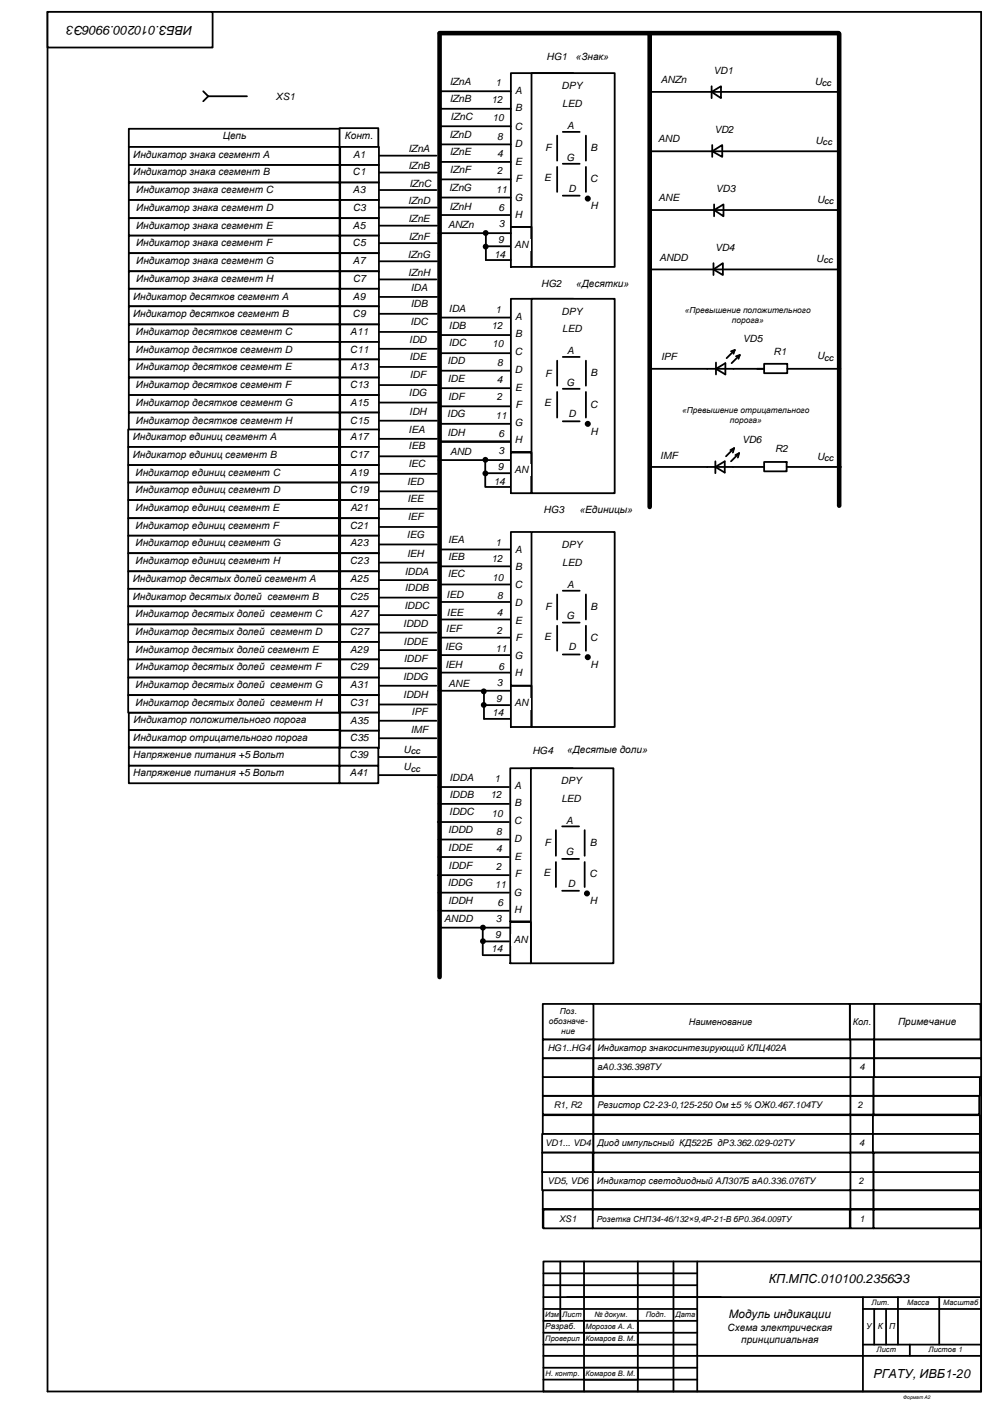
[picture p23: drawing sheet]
<svg xmlns="http://www.w3.org/2000/svg" width="420mm" height="594mm" viewBox="0 0 420 594" stroke-linecap="round" stroke-linejoin="round" font-family="sans-serif">
<defs><g id="words">
<g font-size="5.3">
<text x="81.5" y="10.9" transform="rotate(-180 81.5 10.9)">ИВБЗ.010200.9906Э3</text>
<text x="325.3" y="543.1">КП.МПС.010100.2356Э3</text>
<text x="369.6" y="583.1">РГАТУ, ИВБ1-20</text>
</g>
<text font-size="4.9" x="308.4" y="557.9">Модуль индикации</text>
<g font-size="4.2">
<text x="231.3" y="25.3">HG1</text>
<text x="243.6" y="25.3">«Знак»</text>
<text x="279.6" y="35.3">ANZn</text>
<text x="301.9" y="31.4">VD1</text>
<text x="344.7" y="35.8">U</text>
<text x="190.3" y="36.1">IZnA</text>
<text x="209.7" y="36.6">1</text>
<text x="218" y="40">A</text>
<text x="237.6" y="37.8">DP</text>
<text x="243.5" y="37.8">Y</text>
<text x="116.9" y="42.4">ХS1</text>
<text x="190.3" y="43.3">IZnB</text>
<text x="208" y="43.6">12</text>
<text x="218" y="47.1">B</text>
<text x="237.9" y="45.3">LE</text>
<text x="243.1" y="45.3">D</text>
<text x="190.7" y="50.8">IZnC</text>
<text x="208.4" y="51.4">10</text>
<text x="94.3" y="59">Цепь</text>
<text x="146" y="58.8">Конт.</text>
<text x="190.2" y="58.3">IZnD</text>
<text x="210.4" y="59.1">8</text>
<text x="217.9" y="54.8">C</text>
<text x="240" y="54.7">A</text>
<text x="302.2" y="56.4">VD2</text>
<text x="172.8" y="64.3">IZnA</text>
<text x="190.3" y="65.8">IZnE</text>
<text x="217.9" y="62.3">D</text>
<text x="230.7" y="64">F</text>
<text x="249.9" y="64">B</text>
<text x="278.5" y="60.3">AND</text>
<text x="345" y="60.8">U</text>
<text x="56.4" y="66.8">Индикатор знака сегмент A</text>
<text x="149.5" y="66.8">A1</text>
<text x="172.8" y="71.5">IZnB</text>
<text x="210.3" y="66.3">4</text>
<text x="218" y="70">E</text>
<text x="239.7" y="67.9">G</text>
<text x="56.4" y="74.3">Индикатор знака сегмент B</text>
<text x="149.3" y="74.3">С1</text>
<text x="190.4" y="73.3">IZnF</text>
<text x="210.3" y="73.8">2</text>
<text x="218.1" y="77.1">F</text>
<text x="230.2" y="76.6">E</text>
<text x="249.8" y="77.2">C</text>
<text x="57.6" y="81.8">Индикатор знака сегмент C</text>
<text x="149.5" y="81.8">А3</text>
<text x="173.2" y="79">IZnC</text>
<text x="190" y="80.8">IZnG</text>
<text x="209.8" y="81.5">11</text>
<text x="240.6" y="81.2">D</text>
<text x="302.9" y="81.4">VD3</text>
<text x="57.6" y="89.3">Индикатор знака сегмент D</text>
<text x="149.4" y="89.3">С3</text>
<text x="172.7" y="86.5">IZnD</text>
<text x="190.2" y="88.8">IZnH</text>
<text x="211" y="89.1">6</text>
<text x="217.8" y="85">G</text>
<text x="249.8" y="88.6">H</text>
<text x="278.6" y="85.3">ANE</text>
<text x="345.7" y="85.8">U</text>
<text x="172.8" y="94">IZnE</text>
<text x="217.9" y="92.1">H</text>
<text x="57.6" y="96.8">Индикатор знака сегмент E</text>
<text x="149.5" y="96.8">А5</text>
<text x="173" y="101.5">IZnF</text>
<text x="189.6" y="96.6">ANZn</text>
<text x="211" y="96.1">3</text>
<text x="57.6" y="104.3">Индикатор знака сегмент F</text>
<text x="149.3" y="104.3">С5</text>
<text x="210.7" y="102.9">9</text>
<text x="217.7" y="104.9">AN</text>
<text x="302.6" y="106.4">VD4</text>
<text x="57.6" y="111.8">Индикатор знака сегмент G</text>
<text x="149.5" y="111.8">А7</text>
<text x="172.6" y="109">IZnG</text>
<text x="209" y="109.1">14</text>
<text x="279" y="110.3">ANDD</text>
<text x="345.3" y="110.8">U</text>
<text x="57.6" y="119.3">Индикатор знака сегмент H</text>
<text x="149.4" y="119.3">С7</text>
<text x="172.7" y="117">IZnH</text>
<text x="173.8" y="123.1">IDA</text>
<text x="229" y="121.3">HG2</text>
<text x="243.9" y="121.3">«Десятки»</text>
<text x="56.3" y="126.8">Индикатор десятков сегмент A</text>
<text x="149.5" y="126.8">А9</text>
<text x="173.8" y="130.1">IDB</text>
<text x="56.3" y="134.3">Индикатор десятков сегмент B</text>
<text x="149.3" y="134.3">С9</text>
<text x="173.7" y="137.6">IDC</text>
<text x="190" y="132.1">IDA</text>
<text x="209.6" y="132.3">1</text>
<text x="218" y="135.3">A</text>
<text x="237.6" y="133.1">DP</text>
<text x="243.5" y="133.1">Y</text>
<text x="57.5" y="141.8">Индикатор десятков сегмент C</text>
<text x="148.3" y="141.8">А11</text>
<text x="190" y="139.1">IDB</text>
<text x="208" y="139.3">12</text>
<text x="218" y="142.5">B</text>
<text x="237.9" y="140.6">LE</text>
<text x="243.1" y="140.6">D</text>
<text x="57.5" y="149.3">Индикатор десятков сегмент D</text>
<text x="148.2" y="149.3">С11</text>
<text x="173.2" y="145.1">IDD</text>
<text x="189.9" y="146.6">IDC</text>
<text x="208.3" y="147.1">10</text>
<text x="314.3" y="144.7">VD5</text>
<text x="173.3" y="152.6">IDE</text>
<text x="189.4" y="154.1">IDD</text>
<text x="210.3" y="154.8">8</text>
<text x="217.9" y="150.2">C</text>
<text x="240" y="150">A</text>
<text x="279.7" y="152.3">IPF</text>
<text x="327.3" y="150.3">R1</text>
<text x="345.7" y="152.1">U</text>
<text x="57.5" y="156.8">Индикатор десятков сегмент E</text>
<text x="148.3" y="156.8">A13</text>
<text x="173.4" y="160.1">IDF</text>
<text x="189.5" y="161.6">IDE</text>
<text x="210.2" y="162">4</text>
<text x="217.9" y="157.7">D</text>
<text x="230.7" y="159.4">F</text>
<text x="249.9" y="159.3">B</text>
<text x="57.5" y="164.3">Индикатор десятков сегмент F</text>
<text x="148.2" y="164.3">С13</text>
<text x="173" y="167.6">IDG</text>
<text x="218" y="165.3">E</text>
<text x="239.7" y="163.3">G</text>
<text x="57.5" y="171.8">Индикатор десятков сегмент G</text>
<text x="148.3" y="171.8">А15</text>
<text x="189.6" y="169.1">IDF</text>
<text x="210.2" y="169.5">2</text>
<text x="218.1" y="172.5">F</text>
<text x="230.2" y="172">E</text>
<text x="249.8" y="172.6">C</text>
<text x="57.5" y="179.3">Индикатор десятков сегмент H</text>
<text x="148.2" y="179.3">С15</text>
<text x="173.2" y="175.6">IDH</text>
<text x="189.2" y="176.6">IDG</text>
<text x="209.7" y="177.2">11</text>
<text x="240.6" y="176.6">D</text>
<text x="172.9" y="183.1">IEA</text>
<text x="189.4" y="184.6">IDH</text>
<text x="210.9" y="184.8">6</text>
<text x="217.8" y="180.3">G</text>
<text x="249.8" y="184">H</text>
<text x="56.2" y="186.3">Индикатор единиц сегмент A</text>
<text x="148.3" y="186.3">А17</text>
<text x="172.9" y="190.1">IEB</text>
<text x="217.9" y="187.5">H</text>
<text x="314" y="187.4">VD6</text>
<text x="328" y="191.2">R2</text>
<text x="56.2" y="193.8">Индикатор единиц сегмент B</text>
<text x="148.2" y="193.8">С17</text>
<text x="172.8" y="197.6">IEC</text>
<text x="190.4" y="192.6">AND</text>
<text x="210.9" y="192.1">3</text>
<text x="279.4" y="194.2">IMF</text>
<text x="345.7" y="194.6">U</text>
<text x="57.4" y="201.3">Индикатор единиц сегмент C</text>
<text x="148.3" y="201.3">А19</text>
<text x="210.6" y="198.9">9</text>
<text x="217.7" y="200.2">AN</text>
<text x="57.4" y="208.8">Индикатор единиц сегмент D</text>
<text x="148.2" y="208.8">С19</text>
<text x="172.3" y="205.1">IED</text>
<text x="208.9" y="205.1">14</text>
<text x="172.4" y="212.6">IEE</text>
<text x="57.4" y="216.3">Индикатор единиц сегмент E</text>
<text x="148.3" y="216.3">A21</text>
<text x="172.5" y="220.1">IEF</text>
<text x="230" y="217.3">HG3</text>
<text x="245.3" y="217.3">«Единицы»</text>
<text x="57.4" y="223.8">Индикатор единиц сегмент F</text>
<text x="148.2" y="223.8">С21</text>
<text x="172.2" y="227.6">IEG</text>
<text x="57.4" y="231.3">Индикатор единиц сегмент G</text>
<text x="148.3" y="231.3">А23</text>
<text x="189.6" y="229.8">IEA</text>
<text x="209.6" y="231">1</text>
<text x="237.6" y="231.9">DP</text>
<text x="243.5" y="231.9">Y</text>
<text x="57.4" y="238.8">Индикатор единиц сегмент H</text>
<text x="148.2" y="238.8">С23</text>
<text x="172.3" y="235.6">IEH</text>
<text x="189.6" y="236.8">IEB</text>
<text x="208" y="238">12</text>
<text x="218" y="234.1">A</text>
<text x="237.9" y="239.4">LE</text>
<text x="243.1" y="239.4">D</text>
<text x="171.3" y="243.3">IDDA</text>
<text x="189.5" y="244.3">IEC</text>
<text x="208.3" y="245.7">10</text>
<text x="218" y="241.2">B</text>
<text x="56.2" y="246.3">Индикатор десятых долей сегмент A</text>
<text x="148.3" y="246.3">А25</text>
<text x="171.3" y="250.3">IDDB</text>
<text x="217.9" y="248.9">C</text>
<text x="240" y="248.8">A</text>
<text x="56.2" y="253.8">Индикатор десятых долей сегмент B</text>
<text x="148.2" y="253.8">С25</text>
<text x="171.1" y="257.8">IDDC</text>
<text x="189" y="253.1">IED</text>
<text x="210.3" y="253.5">8</text>
<text x="217.9" y="256.4">D</text>
<text x="57.4" y="261.3">Индикатор десятых долей сегмент C</text>
<text x="148.3" y="261.3">А27</text>
<text x="189.1" y="260.6">IEE</text>
<text x="210.2" y="260.6">4</text>
<text x="230.7" y="258.1">F</text>
<text x="239.7" y="262">G</text>
<text x="249.9" y="258.1">B</text>
<text x="57.4" y="268.8">Индикатор десятых долей сегмент D</text>
<text x="148.2" y="268.8">С27</text>
<text x="170.6" y="265.3">IDDD</text>
<text x="188.7" y="267.6">IEF</text>
<text x="210.2" y="268.1">2</text>
<text x="218" y="264.1">E</text>
<text x="170.8" y="272.8">IDDE</text>
<text x="188.4" y="275.1">IEG</text>
<text x="209.7" y="275.8">11</text>
<text x="218.1" y="271.2">F</text>
<text x="230.2" y="270.7">E</text>
<text x="240.6" y="275.3">D</text>
<text x="249.8" y="271.3">C</text>
<text x="57.4" y="276.3">Индикатор десятых долей сегмент E</text>
<text x="148.3" y="276.3">А29</text>
<text x="170.9" y="280.3">IDDF</text>
<text x="217.8" y="279.1">G</text>
<text x="57.4" y="283.8">Индикатор десятых долей сегмент F</text>
<text x="148.2" y="283.8">С29</text>
<text x="170.5" y="287.8">IDDG</text>
<text x="188.5" y="282.6">IEH</text>
<text x="210.9" y="283.5">6</text>
<text x="217.9" y="286.2">H</text>
<text x="249.8" y="282.7">H</text>
<text x="57.4" y="291.3">Индикатор десятых долей сегмент G</text>
<text x="148.3" y="291.3">А31</text>
<text x="189.8" y="290.6">ANE</text>
<text x="210.2" y="290.1">3</text>
<text x="57.4" y="298.8">Индикатор десятых долей сегмент H</text>
<text x="148.2" y="298.8">С31</text>
<text x="170.6" y="295.3">IDDH</text>
<text x="209.9" y="296.9">9</text>
<text x="217.7" y="299">AN</text>
<text x="174.1" y="302.8">IPF</text>
<text x="208.2" y="303.1">14</text>
<text x="56.5" y="306">Индикатор положительного порога</text>
<text x="148.3" y="306.3">А35</text>
<text x="173.8" y="310.3">IMF</text>
<text x="56.4" y="313.5">Индикатор отрицательного порога</text>
<text x="148.2" y="313.8">С35</text>
<text x="56.4" y="321">Напряжение питания +5 Вольт</text>
<text x="148" y="321">С39</text>
<text x="170.8" y="318.5">U</text>
<text x="225.3" y="319">HG4</text>
<text x="240" y="318.7">«Десятые доли»</text>
<text x="56.4" y="328.5">Напряжение питания +5 Вольт</text>
<text x="148.1" y="328.5">А41</text>
<text x="170.7" y="326">U</text>
<text x="190.2" y="330.6">IDDA</text>
<text x="209.3" y="331">1</text>
<text x="217.7" y="334.1">A</text>
<text x="237.3" y="331.9">DP</text>
<text x="243.2" y="331.9">Y</text>
<text x="190.2" y="337.6">IDDB</text>
<text x="207.6" y="338">12</text>
<text x="217.7" y="341.2">B</text>
<text x="237.5" y="339.4">LE</text>
<text x="242.7" y="339.4">D</text>
<text x="190.1" y="345.1">IDDC</text>
<text x="208" y="345.7">10</text>
<text x="189.6" y="352.6">IDDD</text>
<text x="210" y="353.5">8</text>
<text x="217.6" y="348.9">C</text>
<text x="239.6" y="348.8">A</text>
<text x="217.6" y="356.4">D</text>
<text x="230.3" y="358.1">F</text>
<text x="249.6" y="358.1">B</text>
<text x="189.7" y="360.1">IDDE</text>
<text x="209.9" y="360.6">4</text>
<text x="217.7" y="364.1">E</text>
<text x="239.4" y="362">G</text>
<text x="189.8" y="367.6">IDDF</text>
<text x="209.9" y="368.1">2</text>
<text x="217.8" y="371.2">F</text>
<text x="229.9" y="370.7">E</text>
<text x="249.4" y="371.3">C</text>
<text x="189.5" y="375.1">IDDG</text>
<text x="209.4" y="375.8">11</text>
<text x="240.2" y="375.3">D</text>
<text x="189.6" y="382.6">IDDH</text>
<text x="210.6" y="383.5">6</text>
<text x="217.4" y="379.1">G</text>
<text x="249.5" y="382.7">H</text>
<text x="217.6" y="386.2">H</text>
<text x="188" y="390.4">ANDD</text>
<text x="209.9" y="390.1">3</text>
<text x="209.6" y="396.9">9</text>
<text x="217.4" y="399">AN</text>
<text x="207.9" y="403.1">14</text>
<text x="380" y="433.8">Примечание</text>
<text x="307.9" y="563.2">Схема электрическая</text>
<text x="313.6" y="568.3">принципиальная</text>
</g>
<g font-size="3.9">
<text x="291.4" y="433.7">Наименование</text>
<text x="360.8" y="433.7">Кол.</text>
<text x="231.7" y="445">HG1..HG4</text>
<text x="252.8" y="445">Индикатор знакосинтезирующий КЛЦ402А</text>
<text x="252.8" y="453">аА0.336.398ТУ</text>
<text x="363.6" y="453">4</text>
<text x="234.3" y="469">R1, R2</text>
<text x="252.8" y="469">Резистор С2-23-0,125-250 Ом ±5 % ОЖ0.467.104ТУ</text>
<text x="363" y="469">2</text>
<text x="230.6" y="485">VD1... VD4</text>
<text x="252.8" y="485">Диод импульсный КД522Б дР3.362.029-02ТУ</text>
<text x="363.5" y="485">4</text>
<text x="231.7" y="501.1">VD5, VD6</text>
<text x="252.6" y="501">Индикатор светодиодный АЛ307Б аА0.336.076ТУ</text>
<text x="363.4" y="501">2</text>
<text x="236.6" y="517.2">XS1</text>
<text x="363.6" y="517.2">1</text>
</g>
<g font-size="3.5">
<text x="289.8" y="132.6">«Превышение положительного</text>
<text x="309.7" y="136.8">порога»</text>
<text x="288.7" y="174.9">«Превышение отрицательного</text>
<text x="308.8" y="179.1">порога»</text>
<text x="236.9" y="429.3">Поз.</text>
<text x="232.2" y="433.6">обозначе-</text>
<text x="237.5" y="437.8">ние</text>
<text x="252.5" y="517.1">Розетка СНП34-46/132×9,4Р-21-В бР0.364.009ТУ</text>
<text x="230.7" y="562.6">Разраб.</text>
<text x="366.5" y="562.6">У</text>
<text x="371.5" y="562.6">К</text>
<text x="376.2" y="562.6">П</text>
</g>
<g font-size="3.2">
<text x="230.6" y="557.5">Изм</text>
<text x="237.9" y="557.5">Лист</text>
<text x="251.5" y="557.5">№ докум.</text>
<text x="273.3" y="557.5">Подп.</text>
<text x="285.8" y="557.5">Дата</text>
<text x="368.8" y="552.5">Лит.</text>
<text x="383.8" y="552.5">Масса</text>
<text x="399.1" y="552.5">Масштаб</text>
<text x="233.2" y="561.4">.</text>
<text x="247.7" y="562.5">Морозов А. А.</text>
<text x="230.7" y="567.5">Проверил</text>
<text x="247.7" y="567.5">Комаров В. М.</text>
<text x="370.9" y="572.5">Лист</text>
<text x="392.9" y="572.5">Листов 1</text>
<text x="230.8" y="582.5">Н. контр.</text>
<text x="247.7" y="582.5">Комаров В. М.</text>
</g>
<g font-size="2.8">
<text x="347.8" y="36.4">CC</text>
<text x="348.1" y="61.4">CC</text>
<text x="348.8" y="86.4">CC</text>
<text x="348.4" y="111.4">CC</text>
<text x="348.8" y="152.7">CC</text>
<text x="348.8" y="195.2">CC</text>
<text x="173.8" y="319.1">CC</text>
<text x="173.8" y="326.6">CC</text>
</g>
<text font-size="2.1" x="382.2" y="592.1">Формат А2</text>
</g></defs>
<g fill="none" stroke="#000" stroke-width=".76">
<path d="M20.1 5h395v584h-395zM229.9 533.9h185.2v55.1h-185.2zM229.9 539h65.1M237.1 533.9v25.2M295 533.9v55.1M229.9 549h185.2M229.9 554h65.1M229.9 559.1h65.1M365.1 554h50M365.1 549v40M369.9 554v15.1M374.9 554v15.1"/>
<path d="M379.9 549v20.1M397.4 549v20.1M229.9 564.1h65.1M229.9 569.1h65.1M229.9 573.9h185.2M229.9 578.9h65.1M365.1 569.1h50M385 569.1v4.8M229.9 583.9h65.1"/>
</g>
<path d="M20.1 5h69.9v15.1h-69.9z" fill-rule="evenodd" fill="#fff"/>
<path d="M20.1 5h69.9v15.1h-69.9zM229.9 544h65.1" fill="none" stroke="#000" stroke-width=".76"/>
<path d="M247.1 564.1h22.8v5h-22.8z" fill-rule="evenodd" fill="#fff"/>
<path d="M247.1 533.9v55.1M269.9 533.9v55.1M285 533.9v55.1M247.1 564.1h22.8v5h-22.8z" fill="none" stroke="#000" stroke-width=".76"/>
<path d="M247.1 559.1h22.8v5h-22.8z" fill-rule="evenodd" fill="#fff"/>
<path d="M247.1 559.1h22.8v5h-22.8z" fill="none" stroke="#000" stroke-width=".76"/>
<path d="M247.1 578.9h22.8v5h-22.8z" fill-rule="evenodd" fill="#fff"/>
<g fill="none" stroke="#000" stroke-width=".76">
<path d="M275.2 156.1h35.2M302.9 156.1l4-2.4v4.8zM302.9 153.5v5M310.9 148.2l-.5 1.6M310.9 148.2l-1.6 .5M310.9 148.2l-3.5 3.4M313 150.3l-.5 1.6M313 150.3l-1.6 .5M313 150.3l-3.4 3.4M320.4 156.1h2.9M323.3 154h9.8v4h-9.8zM333.1 156.1h22.5"/>
<path d="M323.3 195.5h9.5v4h-9.5zM332.8 197.6h23.1M247.1 578.9h22.8v5h-22.8z"/>
</g>
<g fill="#fff">
<path d="M216.2 57.7h6.6v6.6h-6.6z" fill-rule="evenodd"/>
<path d="M216.2 65.4h6.6v6.6h-6.6z" fill-rule="evenodd"/>
<path d="M216.2 72.5h6.6v6.6h-6.6z" fill-rule="evenodd"/>
<path d="M216.2 80.4h6.6v6.6h-6.6z" fill-rule="evenodd"/>
</g>
<path d="M186 91h30.2" fill="none" stroke="#000" stroke-width=".76"/>
<g fill="#fff">
<path d="M216.2 87.6h6.6v6.6h-6.6z" fill-rule="evenodd"/>
<path d="M216.2 35.5h6.6v6.6h-6.6z" fill-rule="evenodd"/>
<path d="M216.2 42.6h6.6v6.6h-6.6z" fill-rule="evenodd"/>
<path d="M216.2 50.3h6.6v6.6h-6.6z" fill-rule="evenodd"/>
</g>
<path d="M216.2 31h26.4v65h-26.4z" fill="none" stroke="#000" stroke-width=".76"/>
<path d="M224.9 31h35.2v82h-35.2z" fill-rule="evenodd" fill="#fff"/>
<g fill="none" stroke="#000" stroke-width=".76">
<path d="M224.9 31h35.2v82h-35.2zM235.7 57.4v10.6M238.1 55.8h7.2M247.9 57.4v10.6M235.7 70.6v10.6M238.1 69.3h7.2M247.9 70.6v10.6M186 83.6h30.2M238.1 82.8h7.2"/>
<circle cx="248.7" cy="84.1" r=".89"/>
</g>
<circle cx="248.7" cy="84.1" r=".89" fill="#000"/>
<path d="M54.5 54.5h89.4v7.7h-89.4z" fill-rule="evenodd" fill="#fff"/>
<path d="M54.5 54.5h89.4v7.7h-89.4z" fill="none" stroke="#000" stroke-width=".76"/>
<path d="M54.5 62.2h89.2v7.7h-89.2z" fill-rule="evenodd" fill="#fff"/>
<path d="M54.5 62.2h89.2v7.7h-89.2z" fill="none" stroke="#000" stroke-width=".76"/>
<path d="M54.5 69.9h89.2v7.4h-89.2z" fill-rule="evenodd" fill="#fff"/>
<path d="M54.5 69.9h89.2v7.4h-89.2z" fill="none" stroke="#000" stroke-width=".76"/>
<path d="M54.5 77.3h89.2v7.4h-89.2z" fill-rule="evenodd" fill="#fff"/>
<path d="M54.5 77.3h89.2v7.4h-89.2z" fill="none" stroke="#000" stroke-width=".76"/>
<path d="M54.5 84.7h89.2v7.6h-89.2z" fill-rule="evenodd" fill="#fff"/>
<path d="M54.5 84.7h89.2v7.6h-89.2z" fill="none" stroke="#000" stroke-width=".76"/>
<path d="M54.5 92.3h89.2v7.4h-89.2z" fill-rule="evenodd" fill="#fff"/>
<path d="M54.5 92.3h89.2v7.4h-89.2z" fill="none" stroke="#000" stroke-width=".76"/>
<path d="M54.5 99.7h89.2v7.5h-89.2z" fill-rule="evenodd" fill="#fff"/>
<path d="M54.5 99.7h89.2v7.5h-89.2z" fill="none" stroke="#000" stroke-width=".76"/>
<path d="M54.5 107.2h89.2v7.6h-89.2z" fill-rule="evenodd" fill="#fff"/>
<path d="M54.5 107.2h89.2v7.6h-89.2z" fill="none" stroke="#000" stroke-width=".76"/>
<path d="M54.5 114.8h89.2v7.4h-89.2z" fill-rule="evenodd" fill="#fff"/>
<path d="M54.5 114.8h89.2v7.4h-89.2z" fill="none" stroke="#000" stroke-width=".76"/>
<path d="M54.5 301.6h89.2v7.4h-89.2z" fill-rule="evenodd" fill="#fff"/>
<path d="M54.5 301.6h89.2v7.4h-89.2z" fill="none" stroke="#000" stroke-width=".76"/>
<path d="M54.5 309h89.2v7.4h-89.2z" fill-rule="evenodd" fill="#fff"/>
<path d="M54.5 309h89.2v7.4h-89.2z" fill="none" stroke="#000" stroke-width=".76"/>
<path d="M54.5 316.4h89.2v7.7h-89.2z" fill-rule="evenodd" fill="#fff"/>
<path d="M54.5 316.4h89.2v7.7h-89.2z" fill="none" stroke="#000" stroke-width=".76"/>
<path d="M54.5 122.2h89.2v7.4h-89.2z" fill-rule="evenodd" fill="#fff"/>
<path d="M54.5 122.2h89.2v7.4h-89.2z" fill="none" stroke="#000" stroke-width=".76"/>
<path d="M54.5 129.6h89.2v7.7h-89.2z" fill-rule="evenodd" fill="#fff"/>
<path d="M54.5 129.6h89.2v7.7h-89.2z" fill="none" stroke="#000" stroke-width=".76"/>
<path d="M54.5 137.3h89.2v7.4h-89.2z" fill-rule="evenodd" fill="#fff"/>
<path d="M54.5 137.3h89.2v7.4h-89.2z" fill="none" stroke="#000" stroke-width=".76"/>
<path d="M54.5 144.7h89.2v7.4h-89.2z" fill-rule="evenodd" fill="#fff"/>
<path d="M54.5 144.7h89.2v7.4h-89.2z" fill="none" stroke="#000" stroke-width=".76"/>
<path d="M54.5 152.1h89.2v7.7h-89.2z" fill-rule="evenodd" fill="#fff"/>
<path d="M54.5 152.1h89.2v7.7h-89.2z" fill="none" stroke="#000" stroke-width=".76"/>
<path d="M54.5 159.8h89.2v7.4h-89.2z" fill-rule="evenodd" fill="#fff"/>
<path d="M54.5 159.8h89.2v7.4h-89.2z" fill="none" stroke="#000" stroke-width=".76"/>
<path d="M54.5 167.2h89.2v7.4h-89.2z" fill-rule="evenodd" fill="#fff"/>
<path d="M54.5 167.2h89.2v7.4h-89.2z" fill="none" stroke="#000" stroke-width=".76"/>
<path d="M54.5 174.6h89.2v7.7h-89.2z" fill-rule="evenodd" fill="#fff"/>
<path d="M54.5 174.6h89.2v7.7h-89.2z" fill="none" stroke="#000" stroke-width=".76"/>
<path d="M54.2 181.8h89.2v7.4h-89.2z" fill-rule="evenodd" fill="#fff"/>
<path d="M54.2 181.8h89.2v7.4h-89.2z" fill="none" stroke="#000" stroke-width=".76"/>
<path d="M54.2 189.2h89.2v7.6h-89.2z" fill-rule="evenodd" fill="#fff"/>
<path d="M54.2 189.2h89.2v7.6h-89.2z" fill="none" stroke="#000" stroke-width=".76"/>
<path d="M54.2 196.8h89.2v7.5h-89.2z" fill-rule="evenodd" fill="#fff"/>
<path d="M54.2 196.8h89.2v7.5h-89.2z" fill="none" stroke="#000" stroke-width=".76"/>
<path d="M54.2 204.3h89.2v7.4h-89.2z" fill-rule="evenodd" fill="#fff"/>
<path d="M54.2 204.3h89.2v7.4h-89.2z" fill="none" stroke="#000" stroke-width=".76"/>
<path d="M54.2 211.7h89.2v7.6h-89.2z" fill-rule="evenodd" fill="#fff"/>
<path d="M54.2 211.7h89.2v7.6h-89.2z" fill="none" stroke="#000" stroke-width=".76"/>
<path d="M54.2 219.3h89.2v7.4h-89.2z" fill-rule="evenodd" fill="#fff"/>
<path d="M54.2 219.3h89.2v7.4h-89.2z" fill="none" stroke="#000" stroke-width=".76"/>
<path d="M54.2 226.7h89.2v7.5h-89.2z" fill-rule="evenodd" fill="#fff"/>
<path d="M54.2 226.7h89.2v7.5h-89.2z" fill="none" stroke="#000" stroke-width=".76"/>
<path d="M54.2 234.2h89.2v7.6h-89.2z" fill-rule="evenodd" fill="#fff"/>
<path d="M54.2 234.2h89.2v7.6h-89.2z" fill="none" stroke="#000" stroke-width=".76"/>
<path d="M54.2 241.8h89.2v7.4h-89.2z" fill-rule="evenodd" fill="#fff"/>
<path d="M54.2 241.8h89.2v7.4h-89.2z" fill="none" stroke="#000" stroke-width=".76"/>
<path d="M54.2 249.2h89.2v7.4h-89.2z" fill-rule="evenodd" fill="#fff"/>
<path d="M54.2 249.2h89.2v7.4h-89.2z" fill="none" stroke="#000" stroke-width=".76"/>
<path d="M54.2 256.6h89.2v7.7h-89.2z" fill-rule="evenodd" fill="#fff"/>
<path d="M54.2 256.6h89.2v7.7h-89.2z" fill="none" stroke="#000" stroke-width=".76"/>
<path d="M54.2 264.3h89.2v7.4h-89.2z" fill-rule="evenodd" fill="#fff"/>
<path d="M54.2 264.3h89.2v7.4h-89.2z" fill="none" stroke="#000" stroke-width=".76"/>
<path d="M54.2 271.7h89.2v7.4h-89.2z" fill-rule="evenodd" fill="#fff"/>
<path d="M54.2 271.7h89.2v7.4h-89.2z" fill="none" stroke="#000" stroke-width=".76"/>
<path d="M54.2 279.1h89.2v7.7h-89.2z" fill-rule="evenodd" fill="#fff"/>
<path d="M54.2 279.1h89.2v7.7h-89.2z" fill="none" stroke="#000" stroke-width=".76"/>
<path d="M54.2 286.8h89.2v7.4h-89.2z" fill-rule="evenodd" fill="#fff"/>
<path d="M54.2 286.8h89.2v7.4h-89.2z" fill="none" stroke="#000" stroke-width=".76"/>
<path d="M54.2 294.2h89.2v7.4h-89.2z" fill-rule="evenodd" fill="#fff"/>
<g fill="none" stroke="#000" stroke-width=".76">
<path d="M186 38.6h30.2M274.6 38.9h79.9M301.1 38.9l4-2.4v5zM301.1 36.5v5M186 53.4h30.2M186 46h30.2M185.7 75.9h30.5M186 68.5h30.2M186 61.1h30.2M186 134.4h30.2M186 156.9h30.2M186 149.5h30.2"/>
<path d="M186 141.8h30.2M185.7 172h30.5M186 179.4h30.2M186 164.3h30.2M186 186.8h30.2M54.2 294.2h89.2v7.4h-89.2zM185.5 333.1h29.9M185.2 347.9h30.2M185.5 355.3h29.9M185.5 340.3h29.9M185.2 370.4h30.2M185.5 377.8h29.9"/>
<path d="M185.5 362.7h29.9M185.5 385.5h29.9"/>
</g>
<path d="M186 14.3v399.2M355.1 14.3v199.7" fill="none" stroke="#000" stroke-width="1.9"/>
<g fill="#fff">
<path d="M278.1 148.4h10v5.1h-10z" fill-rule="evenodd"/>
<path d="M278.1 190.5h10v5h-10z" fill-rule="evenodd"/>
<path d="M359.6 511.7h10v7.9h-10z" fill-rule="evenodd"/>
</g>
<path d="M359.6 511.7h10v7.9h-10z" fill="none" stroke="#000" stroke-width=".76"/>
<path d="M369.6 511.7h45v7.9h-45z" fill-rule="evenodd" fill="#fff"/>
<path d="M369.6 511.7h45v7.9h-45z" fill="none" stroke="#000" stroke-width=".76"/>
<path d="M229.7 511.7h19.8v7.9h-19.8z" fill-rule="evenodd" fill="#fff"/>
<path d="M229.7 511.7h19.8v7.9h-19.8z" fill="none" stroke="#000" stroke-width=".76"/>
<path d="M249.5 511.7h110.1v7.9h-110.1z" fill-rule="evenodd" fill="#fff"/>
<path d="M249.5 511.7h110.1v7.9h-110.1z" fill="none" stroke="#000" stroke-width=".76"/>
<path d="M359.6 503.8h10v8.2h-10z" fill-rule="evenodd" fill="#fff"/>
<path d="M359.6 503.8h10v8.2h-10z" fill="none" stroke="#000" stroke-width=".76"/>
<path d="M369.6 503.8h45v8.2h-45z" fill-rule="evenodd" fill="#fff"/>
<path d="M369.6 503.8h45v8.2h-45z" fill="none" stroke="#000" stroke-width=".76"/>
<path d="M229.7 503.8h21.1v8.2h-21.1z" fill-rule="evenodd" fill="#fff"/>
<path d="M229.7 503.8h21.1v8.2h-21.1z" fill="none" stroke="#000" stroke-width=".76"/>
<path d="M250.8 503.8h109v8.2h-109z" fill-rule="evenodd" fill="#fff"/>
<path d="M250.8 503.8h109v8.2h-109z" fill="none" stroke="#000" stroke-width=".76"/>
<path d="M359.6 472h9.8v8h-9.8z" fill-rule="evenodd" fill="#fff"/>
<path d="M359.6 472h9.8v8h-9.8z" fill="none" stroke="#000" stroke-width=".76"/>
<path d="M369.4 472h45.2v8h-45.2z" fill-rule="evenodd" fill="#fff"/>
<path d="M369.4 472h45.2v8h-45.2z" fill="none" stroke="#000" stroke-width=".76"/>
<path d="M229.7 472h21.4v8h-21.4z" fill-rule="evenodd" fill="#fff"/>
<path d="M229.7 472h21.4v8h-21.4z" fill="none" stroke="#000" stroke-width=".76"/>
<path d="M251.1 472h108.7v8h-108.7z" fill-rule="evenodd" fill="#fff"/>
<path d="M251.1 472h108.7v8h-108.7z" fill="none" stroke="#000" stroke-width=".76"/>
<path d="M229.4 480h21.7v7.9h-21.7z" fill-rule="evenodd" fill="#fff"/>
<path d="M229.4 480h21.7v7.9h-21.7z" fill="none" stroke="#000" stroke-width=".76"/>
<path d="M251.1 480h109v7.9h-109z" fill-rule="evenodd" fill="#fff"/>
<path d="M251.1 480h109v7.9h-109z" fill="none" stroke="#000" stroke-width=".76"/>
<path d="M359.8 480h9.6v7.9h-9.6z" fill-rule="evenodd" fill="#fff"/>
<path d="M359.8 480h9.6v7.9h-9.6z" fill="none" stroke="#000" stroke-width=".76"/>
<path d="M369.4 480h45.2v7.9h-45.2z" fill-rule="evenodd" fill="#fff"/>
<path d="M369.4 480h45.2v7.9h-45.2z" fill="none" stroke="#000" stroke-width=".76"/>
<path d="M360.1 511.7h9.8v7.9h-9.8z" fill-rule="evenodd" fill="#fff"/>
<path d="M360.1 511.7h9.8v7.9h-9.8z" fill="none" stroke="#000" stroke-width=".76"/>
<path d="M369.9 511.7h44.7v7.9h-44.7z" fill-rule="evenodd" fill="#fff"/>
<path d="M369.9 511.7h44.7v7.9h-44.7z" fill="none" stroke="#000" stroke-width=".76"/>
<path d="M229.9 511.7h20.1v7.9h-20.1z" fill-rule="evenodd" fill="#fff"/>
<path d="M229.9 511.7h20.1v7.9h-20.1z" fill="none" stroke="#000" stroke-width=".76"/>
<path d="M250 511.7h110.1v7.9h-110.1z" fill-rule="evenodd" fill="#fff"/>
<path d="M250 511.7h110.1v7.9h-110.1z" fill="none" stroke="#000" stroke-width=".76"/>
<path d="M359.8 512h9.8v7.9h-9.8z" fill-rule="evenodd" fill="#fff"/>
<path d="M359.8 512h9.8v7.9h-9.8z" fill="none" stroke="#000" stroke-width=".76"/>
<path d="M369.6 512h45v7.9h-45z" fill-rule="evenodd" fill="#fff"/>
<path d="M369.6 512h45v7.9h-45z" fill="none" stroke="#000" stroke-width=".76"/>
<path d="M229.9 512h20.9v7.9h-20.9z" fill-rule="evenodd" fill="#fff"/>
<path d="M229.9 512h20.9v7.9h-20.9z" fill="none" stroke="#000" stroke-width=".76"/>
<path d="M250.8 512h108.8v7.9h-108.8z" fill-rule="evenodd" fill="#fff"/>
<path d="M250.8 512h108.8v7.9h-108.8z" fill="none" stroke="#000" stroke-width=".76"/>
<path d="M359.6 495.8h10v8h-10z" fill-rule="evenodd" fill="#fff"/>
<path d="M359.6 495.8h10v8h-10z" fill="none" stroke="#000" stroke-width=".76"/>
<path d="M369.6 495.8h45v8h-45z" fill-rule="evenodd" fill="#fff"/>
<path d="M369.6 495.8h45v8h-45z" fill="none" stroke="#000" stroke-width=".76"/>
<path d="M229.4 495.8h21.7v8h-21.7z" fill-rule="evenodd" fill="#fff"/>
<path d="M229.4 495.8h21.7v8h-21.7z" fill="none" stroke="#000" stroke-width=".76"/>
<path d="M250.8 495.8h109v8h-109z" fill-rule="evenodd" fill="#fff"/>
<path d="M250.8 495.8h109v8h-109z" fill="none" stroke="#000" stroke-width=".76"/>
<path d="M229.7 463.8h21.4v8h-21.4z" fill-rule="evenodd" fill="#fff"/>
<path d="M229.7 463.8h21.4v8h-21.4z" fill="none" stroke="#000" stroke-width=".76"/>
<path d="M358.5 463.8h11.1v8h-11.1z" fill-rule="evenodd" fill="#fff"/>
<path d="M358.5 463.8h11.1v8h-11.1z" fill="none" stroke="#000" stroke-width=".76"/>
<path d="M369.6 463.8h44.7v8h-44.7z" fill-rule="evenodd" fill="#fff"/>
<path d="M369.6 463.8h44.7v8h-44.7z" fill="none" stroke="#000" stroke-width=".76"/>
<path d="M251.1 463.8h108.7v8h-108.7z" fill-rule="evenodd" fill="#fff"/>
<path d="M251.1 463.8h108.7v8h-108.7z" fill="none" stroke="#000" stroke-width=".76"/>
<path d="M359.6 455.9h10v7.9h-10z" fill-rule="evenodd" fill="#fff"/>
<path d="M359.6 455.9h10v7.9h-10z" fill="none" stroke="#000" stroke-width=".76"/>
<path d="M369.6 455.9h45v7.9h-45z" fill-rule="evenodd" fill="#fff"/>
<path d="M369.6 455.9h45v7.9h-45z" fill="none" stroke="#000" stroke-width=".76"/>
<path d="M229.7 455.9h21.1v7.9h-21.1z" fill-rule="evenodd" fill="#fff"/>
<path d="M229.7 455.9h21.1v7.9h-21.1z" fill="none" stroke="#000" stroke-width=".76"/>
<path d="M251.1 455.9h108.7v7.9h-108.7z" fill-rule="evenodd" fill="#fff"/>
<path d="M229.9 432.3h185M251.1 455.9h108.7v7.9h-108.7z" fill="none" stroke="#000" stroke-width=".76"/>
<path d="M369.9 424.9h45v15.1h-45z" fill-rule="evenodd" fill="#fff"/>
<path d="M369.9 424.9h45v15.1h-45z" fill="none" stroke="#000" stroke-width=".76"/>
<path d="M359.6 424.9h10.3v15.1h-10.3z" fill-rule="evenodd" fill="#fff"/>
<path d="M359.6 424.9h10.3v15.1h-10.3z" fill="none" stroke="#000" stroke-width=".76"/>
<path d="M250 424.9h109.6v15.1h-109.6z" fill-rule="evenodd" fill="#fff"/>
<path d="M250 424.9h109.6v15.1h-109.6z" fill="none" stroke="#000" stroke-width=".76"/>
<path d="M229.7 424.9h21.4v15.1h-21.4z" fill-rule="evenodd" fill="#fff"/>
<path d="M229.7 424.9h21.4v15.1h-21.4z" fill="none" stroke="#000" stroke-width=".76"/>
<path d="M359.6 440h10.3v7.9h-10.3z" fill-rule="evenodd" fill="#fff"/>
<path d="M359.6 440h10.3v7.9h-10.3z" fill="none" stroke="#000" stroke-width=".76"/>
<path d="M369.9 440h45.2v7.9h-45.2z" fill-rule="evenodd" fill="#fff"/>
<path d="M369.9 440h45.2v7.9h-45.2z" fill="none" stroke="#000" stroke-width=".76"/>
<path d="M229.7 440h22.2v7.9h-22.2z" fill-rule="evenodd" fill="#fff"/>
<path d="M229.7 440h22.2v7.9h-22.2z" fill="none" stroke="#000" stroke-width=".76"/>
<path d="M251.1 440h108.7v7.9h-108.7z" fill-rule="evenodd" fill="#fff"/>
<path d="M251.1 440h108.7v7.9h-108.7z" fill="none" stroke="#000" stroke-width=".76"/>
<path d="M359.6 447.9h10.3v8h-10.3z" fill-rule="evenodd" fill="#fff"/>
<path d="M359.6 447.9h10.3v8h-10.3z" fill="none" stroke="#000" stroke-width=".76"/>
<path d="M369.9 447.9h45.2v8h-45.2z" fill-rule="evenodd" fill="#fff"/>
<path d="M369.9 447.9h45.2v8h-45.2z" fill="none" stroke="#000" stroke-width=".76"/>
<path d="M229.7 447.9h21.4v8h-21.4z" fill-rule="evenodd" fill="#fff"/>
<path d="M229.7 447.9h21.4v8h-21.4z" fill="none" stroke="#000" stroke-width=".76"/>
<path d="M251.1 447.9h108.7v8h-108.7z" fill-rule="evenodd" fill="#fff"/>
<path d="M251.1 447.9h108.7v8h-108.7z" fill="none" stroke="#000" stroke-width=".76"/>
<path d="M359.3 487.9h10.1v7.9h-10.1z" fill-rule="evenodd" fill="#fff"/>
<path d="M359.3 487.9h10.1v7.9h-10.1z" fill="none" stroke="#000" stroke-width=".76"/>
<path d="M369.4 487.9h44.9v7.9h-44.9z" fill-rule="evenodd" fill="#fff"/>
<path d="M369.4 487.9h44.9v7.9h-44.9z" fill="none" stroke="#000" stroke-width=".76"/>
<path d="M229.9 487.9h20.7v7.9h-20.7z" fill-rule="evenodd" fill="#fff"/>
<path d="M229.9 487.9h20.7v7.9h-20.7z" fill="none" stroke="#000" stroke-width=".76"/>
<path d="M251.1 488.2h108.2v7.6h-108.2z" fill-rule="evenodd" fill="#fff"/>
<path d="M251.1 488.2h108.2v7.6h-108.2z" fill="none" stroke="#000" stroke-width=".76"/>
<path d="M359.6 487.9h10v8.2h-10z" fill-rule="evenodd" fill="#fff"/>
<path d="M359.6 487.9h10v8.2h-10z" fill="none" stroke="#000" stroke-width=".76"/>
<path d="M369.6 487.9h45v8.2h-45z" fill-rule="evenodd" fill="#fff"/>
<path d="M369.6 487.9h45v8.2h-45z" fill="none" stroke="#000" stroke-width=".76"/>
<path d="M229.4 487.9h21.4v8.2h-21.4z" fill-rule="evenodd" fill="#fff"/>
<path d="M229.4 487.9h21.4v8.2h-21.4z" fill="none" stroke="#000" stroke-width=".76"/>
<path d="M251.1 487.9h108.7v8.2h-108.7z" fill-rule="evenodd" fill="#fff"/>
<g fill="none" stroke="#000" stroke-width=".76">
<path d="M310.4 156.1h12.9M275.7 197.6h47.4M302.7 197.6l4-2.3v4.7zM302.7 195.3v5M310.6 189.7l-.5 1.9M310.6 189.7l-1.6 .8M310.6 189.7l-3.4 3.4M312.7 191.8l-.5 1.9M312.7 191.8l-1.6 .8M312.7 191.8l-3.4 3.5M186.5 239.7h29.9M186.5 232.6h29.9"/>
<path d="M186.3 247.4h30.1M186.5 254.8h29.9M186.3 269.9h30.1M186.5 277.3h29.9M186.5 262.2h29.9M186.5 284.7h29.9M251.1 487.9h108.7v8.2h-108.7z"/>
</g>
<path d="M344 32h9.5v5h-9.5z" fill-rule="evenodd" fill="#fff"/>
<path d="M216.2 96h8.7v17h-8.7z" fill="none" stroke="#000" stroke-width=".76"/>
<path d="M216.7 101.1h7.9v5h-7.9z" fill-rule="evenodd" fill="#fff"/>
<path d="M185.5 98.7h30.7M205.6 98.7v11.4h10.6M205.6 104.2h10.3" fill="none" stroke="#000" stroke-width=".76"/>
<g fill="#000">
<circle cx="205.5" cy="98.6" r="1.24"/>
<circle cx="205.5" cy="104.4" r="1.24"/>
</g>
<g fill="#fff">
<path d="M216.2 153.2h6.6v6.6h-6.6z" fill-rule="evenodd"/>
<path d="M216.2 160.6h6.6v6.9h-6.6z" fill-rule="evenodd"/>
<path d="M216.2 168h6.6v6.6h-6.6z" fill-rule="evenodd"/>
<path d="M216.2 175.7h6.6v6.6h-6.6z" fill-rule="evenodd"/>
<path d="M216.2 182.8h6.6v6.6h-6.6z" fill-rule="evenodd"/>
<path d="M216.2 130.7h6.6v6.6h-6.6z" fill-rule="evenodd"/>
<path d="M216.2 137.8h6.6v6.7h-6.6z" fill-rule="evenodd"/>
<path d="M216.2 145.5h6.6v6.6h-6.6z" fill-rule="evenodd"/>
</g>
<path d="M216.2 126.5h26.4v64.8h-26.4z" fill="none" stroke="#000" stroke-width=".76"/>
<path d="M224.9 126.5h35.2v82.3h-35.2z" fill-rule="evenodd" fill="#fff"/>
<g fill="none" stroke="#000" stroke-width=".76">
<path d="M224.9 126.5h35.2v82.3h-35.2zM235.7 152.7v10.5M238.1 151.1h7.2M247.9 152.7v10.5M235.7 165.9v10.8M238.1 178.3h7.2M238.1 164.6h7.2M247.9 165.9v10.8M216.2 191.6h8.7v17.2h-8.7z"/>
<circle cx="248.7" cy="179.4" r=".89"/>
</g>
<circle cx="248.7" cy="179.4" r=".89" fill="#000"/>
<path d="M216.7 196.6h7.9v4.7h-7.9z" fill-rule="evenodd" fill="#fff"/>
<path d="M185.5 194.7h30.4M186 187.1h29.9M205.3 194.7v11.4M205.3 200.3h10.6M205.6 206.1h10.3" fill="none" stroke="#000" stroke-width=".76"/>
<g fill="#000">
<circle cx="205.4" cy="194.6" r="1.24"/>
<circle cx="205.4" cy="200.4" r="1.24"/>
</g>
<g fill="#fff">
<path d="M216.2 251.9h6.6v6.6h-6.6z" fill-rule="evenodd"/>
<path d="M216.2 259.6h6.6v6.6h-6.6z" fill-rule="evenodd"/>
<path d="M216.2 266.7h6.6v6.6h-6.6z" fill-rule="evenodd"/>
<path d="M216.2 274.4h6.6v6.6h-6.6z" fill-rule="evenodd"/>
<path d="M216.2 281.8h6.6v6.6h-6.6z" fill-rule="evenodd"/>
<path d="M216.2 229.4h6.6v6.6h-6.6z" fill-rule="evenodd"/>
<path d="M216.2 236.5h6.6v6.9h-6.6z" fill-rule="evenodd"/>
<path d="M216.2 244.5h6.6v6.6h-6.6z" fill-rule="evenodd"/>
</g>
<path d="M216.2 225.2h26.4v65h-26.4z" fill="none" stroke="#000" stroke-width=".76"/>
<path d="M224.9 225.2h35.2v82.5h-35.2z" fill-rule="evenodd" fill="#fff"/>
<g fill="none" stroke="#000" stroke-width=".76">
<path d="M224.9 225.2h35.2v82.5h-35.2zM235.7 251.6v10.6M238.1 250h7.2M247.9 251.6v10.6M235.7 264.8v10.6M238.1 277h7.2M238.1 263.5h7.2M247.9 264.8v10.6M216.2 290.2h8.7v17.5h-8.7z"/>
<circle cx="248.7" cy="278.2" r=".89"/>
</g>
<circle cx="248.7" cy="278.2" r=".89" fill="#000"/>
<path d="M216.7 295.3h7.9v5h-7.9z" fill-rule="evenodd" fill="#fff"/>
<path d="M185.5 292.4h30.4M204.8 298.4h10.8M204.8 292.6v11.7h11.1" fill="none" stroke="#000" stroke-width=".76"/>
<g fill="#000">
<circle cx="204.7" cy="298.4" r="1.24"/>
<circle cx="204.7" cy="292.6" r="1.24"/>
</g>
<g fill="#fff">
<path d="M215.9 351.9h6.6v6.6h-6.6z" fill-rule="evenodd"/>
<path d="M215.9 359.6h6.6v6.6h-6.6z" fill-rule="evenodd"/>
<path d="M215.9 366.7h6.6v6.6h-6.6z" fill-rule="evenodd"/>
<path d="M215.9 374.4h6.6v6.6h-6.6z" fill-rule="evenodd"/>
<path d="M215.9 381.5h6.6v6.9h-6.6z" fill-rule="evenodd"/>
<path d="M215.9 329.4h6.6v6.6h-6.6z" fill-rule="evenodd"/>
<path d="M215.9 336.5h6.6v6.7h-6.6z" fill-rule="evenodd"/>
<path d="M215.9 344.2h6.6v6.9h-6.6z" fill-rule="evenodd"/>
</g>
<path d="M215.9 325.2h26.5v64.8h-26.5z" fill="none" stroke="#000" stroke-width=".76"/>
<path d="M224.6 325.2h35v82.5h-35z" fill-rule="evenodd" fill="#fff"/>
<g fill="none" stroke="#000" stroke-width=".76">
<path d="M224.6 325.2h35v82.5h-35zM235.2 351.4v10.8M237.9 349.8h7.1M247.4 351.4v10.8M235.2 364.9v10.5M237.9 377h7.1M237.9 363.5h7.1M247.4 364.9v10.5M215.9 390.3h8.7v17.4h-8.7z"/>
<circle cx="248.4" cy="378.2" r=".89"/>
</g>
<circle cx="248.4" cy="378.2" r=".89" fill="#000"/>
<path d="M216.4 395.3h7.7v5h-7.7z" fill-rule="evenodd" fill="#fff"/>
<path d="M274.9 64h79.9M301.4 64l4.2-2.6v5zM301.4 61.4v5M186 392.6h29.9M204.3 398.5h11.1M204.3 392.6v11.7M204.5 404.3h11.1" fill="none" stroke="#000" stroke-width=".76"/>
<g fill="#000">
<circle cx="204.3" cy="398.4" r="1.24"/>
<circle cx="204.3" cy="392.6" r="1.24"/>
</g>
<path d="M186 14h168.8M274.9 14.3v200.3" fill="none" stroke="#000" stroke-width="1.9"/>
<path d="M344.2 56.9h9.3v5h-9.3z" fill-rule="evenodd" fill="#fff"/>
<path d="M275.7 88.9h79.1M302.2 88.9l3.9-2.4v5zM302.2 86.5v5" fill="none" stroke="#000" stroke-width=".76"/>
<path d="M345 82h8.5v5h-8.5z" fill-rule="evenodd" fill="#fff"/>
<path d="M275.4 114h79.4M301.9 114l4-2.6v5zM301.9 111.4v5" fill="none" stroke="#000" stroke-width=".76"/>
<g fill="#fff">
<path d="M344.8 106.9h8.7v5h-8.7z" fill-rule="evenodd"/>
<path d="M345 148.2h8.7v5h-8.7z" fill-rule="evenodd"/>
<path d="M345 190.8h8.7v5h-8.7z" fill-rule="evenodd"/>
</g>
<path d="M86 38.6l2.1 2.1M88.1 40.7l-2.1 2.2M88.1 40.7h16.4" fill="none" stroke="#000" stroke-width=".76"/>
<path d="M143.7 54.2h16.4v8h-16.4z" fill-rule="evenodd" fill="#fff"/>
<g fill="none" stroke="#000" stroke-width=".76">
<path d="M143.7 54.2h16.4v8h-16.4zM160.3 73h24.6M160.3 65.9h24.4M160.3 80.4h24.4M160.3 95.5h24.6M160.3 87.8h24.6M160.3 118.3h24.4M160.3 102.9h24.6M160.3 110.6h24.6M160.3 132.8h24.6M160.3 125.7h24.6M160.3 140.5h24.6"/>
<path d="M160.3 155.3h24.6M160.3 147.6h24.6M160.3 178.1h24.6M160.3 163h24.6M160.3 170.4h24.6M160.3 193.1h24.9M160.3 185.7h24.6M160.3 200.6h24.6M160.3 215.4h24.6M160.3 208h24.9M160.3 238.1h24.6M160.3 223h24.9"/>
<path d="M160.3 230.5h24.6M160.1 252.9h24.8M160.1 245.5h24.6M160.1 260.3h24.6M160.1 275.2h24.6M160.1 267.8h24.6M160.1 298.2h24.6M160.1 282.8h24.6M160.1 290.2h24.6M160.1 305.1h24.6M160.1 312.5h24.6M160.1 320.4h24.6"/>
</g>
<g fill="#fff">
<path d="M172.5 299h10.1v5h-10.1z" fill-rule="evenodd"/>
<path d="M172.5 306.7h10.1v5h-10.1z" fill-rule="evenodd"/>
<path d="M170.1 314.9h11.4v5h-11.4z" fill-rule="evenodd"/>
<path d="M143.9 62.2h16.4v7.7h-16.4z" fill-rule="evenodd"/>
</g>
<path d="M143.9 62.2h16.4v7.7h-16.4z" fill="none" stroke="#000" stroke-width=".76"/>
<path d="M143.9 69.9h16.4v7.4h-16.4z" fill-rule="evenodd" fill="#fff"/>
<path d="M143.9 69.9h16.4v7.4h-16.4z" fill="none" stroke="#000" stroke-width=".76"/>
<path d="M143.9 77.3h16.4v7.4h-16.4z" fill-rule="evenodd" fill="#fff"/>
<path d="M143.9 77.3h16.4v7.4h-16.4z" fill="none" stroke="#000" stroke-width=".76"/>
<path d="M143.9 84.7h16.4v7.6h-16.4z" fill-rule="evenodd" fill="#fff"/>
<path d="M143.9 84.7h16.4v7.6h-16.4z" fill="none" stroke="#000" stroke-width=".76"/>
<path d="M143.9 92.3h16.4v7.4h-16.4z" fill-rule="evenodd" fill="#fff"/>
<path d="M143.9 92.3h16.4v7.4h-16.4z" fill="none" stroke="#000" stroke-width=".76"/>
<path d="M143.9 99.7h16.4v7.5h-16.4z" fill-rule="evenodd" fill="#fff"/>
<path d="M143.9 99.7h16.4v7.5h-16.4z" fill="none" stroke="#000" stroke-width=".76"/>
<path d="M143.9 107.2h16.4v7.6h-16.4z" fill-rule="evenodd" fill="#fff"/>
<path d="M143.9 107.2h16.4v7.6h-16.4z" fill="none" stroke="#000" stroke-width=".76"/>
<path d="M143.9 114.8h16.4v7.4h-16.4z" fill-rule="evenodd" fill="#fff"/>
<path d="M143.9 114.8h16.4v7.4h-16.4z" fill="none" stroke="#000" stroke-width=".76"/>
<path d="M143.9 122.2h16.4v7.4h-16.4z" fill-rule="evenodd" fill="#fff"/>
<path d="M143.9 122.2h16.4v7.4h-16.4z" fill="none" stroke="#000" stroke-width=".76"/>
<path d="M143.9 129.6h16.4v7.7h-16.4z" fill-rule="evenodd" fill="#fff"/>
<path d="M143.9 129.6h16.4v7.7h-16.4z" fill="none" stroke="#000" stroke-width=".76"/>
<path d="M143.9 137.3h16.4v7.4h-16.4z" fill-rule="evenodd" fill="#fff"/>
<path d="M143.9 137.3h16.4v7.4h-16.4z" fill="none" stroke="#000" stroke-width=".76"/>
<path d="M143.9 144.7h16.4v7.4h-16.4z" fill-rule="evenodd" fill="#fff"/>
<path d="M143.9 144.7h16.4v7.4h-16.4z" fill="none" stroke="#000" stroke-width=".76"/>
<path d="M143.9 152.1h16.4v7.7h-16.4z" fill-rule="evenodd" fill="#fff"/>
<path d="M143.9 152.1h16.4v7.7h-16.4z" fill="none" stroke="#000" stroke-width=".76"/>
<path d="M143.9 159.8h16.4v7.4h-16.4z" fill-rule="evenodd" fill="#fff"/>
<path d="M143.9 159.8h16.4v7.4h-16.4z" fill="none" stroke="#000" stroke-width=".76"/>
<path d="M143.9 167.2h16.4v7.4h-16.4z" fill-rule="evenodd" fill="#fff"/>
<path d="M143.9 167.2h16.4v7.4h-16.4z" fill="none" stroke="#000" stroke-width=".76"/>
<path d="M143.9 174.6h16.4v7.7h-16.4z" fill-rule="evenodd" fill="#fff"/>
<path d="M143.9 174.6h16.4v7.7h-16.4z" fill="none" stroke="#000" stroke-width=".76"/>
<path d="M143.9 181.8h16.4v7.4h-16.4z" fill-rule="evenodd" fill="#fff"/>
<path d="M143.9 181.8h16.4v7.4h-16.4z" fill="none" stroke="#000" stroke-width=".76"/>
<path d="M143.9 189.2h16.4v7.6h-16.4z" fill-rule="evenodd" fill="#fff"/>
<path d="M143.9 189.2h16.4v7.6h-16.4z" fill="none" stroke="#000" stroke-width=".76"/>
<path d="M143.9 196.8h16.4v7.5h-16.4z" fill-rule="evenodd" fill="#fff"/>
<path d="M143.9 196.8h16.4v7.5h-16.4z" fill="none" stroke="#000" stroke-width=".76"/>
<path d="M143.9 204.3h16.4v7.4h-16.4z" fill-rule="evenodd" fill="#fff"/>
<path d="M143.9 204.3h16.4v7.4h-16.4z" fill="none" stroke="#000" stroke-width=".76"/>
<path d="M143.9 211.7h16.4v7.6h-16.4z" fill-rule="evenodd" fill="#fff"/>
<path d="M143.9 211.7h16.4v7.6h-16.4z" fill="none" stroke="#000" stroke-width=".76"/>
<path d="M143.9 219.3h16.4v7.4h-16.4z" fill-rule="evenodd" fill="#fff"/>
<path d="M143.9 219.3h16.4v7.4h-16.4z" fill="none" stroke="#000" stroke-width=".76"/>
<path d="M143.9 226.7h16.4v7.5h-16.4z" fill-rule="evenodd" fill="#fff"/>
<path d="M143.9 226.7h16.4v7.5h-16.4z" fill="none" stroke="#000" stroke-width=".76"/>
<path d="M143.9 234.2h16.4v7.6h-16.4z" fill-rule="evenodd" fill="#fff"/>
<path d="M143.9 234.2h16.4v7.6h-16.4z" fill="none" stroke="#000" stroke-width=".76"/>
<path d="M143.9 241.8h16.4v7.4h-16.4z" fill-rule="evenodd" fill="#fff"/>
<path d="M143.9 241.8h16.4v7.4h-16.4z" fill="none" stroke="#000" stroke-width=".76"/>
<path d="M143.9 249.2h16.4v7.4h-16.4z" fill-rule="evenodd" fill="#fff"/>
<path d="M143.9 249.2h16.4v7.4h-16.4z" fill="none" stroke="#000" stroke-width=".76"/>
<path d="M143.9 256.6h16.4v7.7h-16.4z" fill-rule="evenodd" fill="#fff"/>
<path d="M143.9 256.6h16.4v7.7h-16.4z" fill="none" stroke="#000" stroke-width=".76"/>
<path d="M143.9 264.3h16.4v7.4h-16.4z" fill-rule="evenodd" fill="#fff"/>
<path d="M143.9 264.3h16.4v7.4h-16.4z" fill="none" stroke="#000" stroke-width=".76"/>
<path d="M143.9 271.7h16.4v7.4h-16.4z" fill-rule="evenodd" fill="#fff"/>
<path d="M143.9 271.7h16.4v7.4h-16.4z" fill="none" stroke="#000" stroke-width=".76"/>
<path d="M143.9 279.1h16.4v7.7h-16.4z" fill-rule="evenodd" fill="#fff"/>
<path d="M143.9 279.1h16.4v7.7h-16.4z" fill="none" stroke="#000" stroke-width=".76"/>
<path d="M143.9 286.8h16.4v7.4h-16.4z" fill-rule="evenodd" fill="#fff"/>
<path d="M143.9 286.8h16.4v7.4h-16.4z" fill="none" stroke="#000" stroke-width=".76"/>
<path d="M143.9 294.2h16.4v7.4h-16.4z" fill-rule="evenodd" fill="#fff"/>
<path d="M143.9 294.2h16.4v7.4h-16.4z" fill="none" stroke="#000" stroke-width=".76"/>
<path d="M143.9 301.6h16.4v7.7h-16.4z" fill-rule="evenodd" fill="#fff"/>
<path d="M143.9 301.6h16.4v7.7h-16.4z" fill="none" stroke="#000" stroke-width=".76"/>
<path d="M143.9 309.3h16.4v7.4h-16.4z" fill-rule="evenodd" fill="#fff"/>
<path d="M143.9 309.3h16.4v7.4h-16.4z" fill="none" stroke="#000" stroke-width=".76"/>
<path d="M143.7 316.4h16.4v7.7h-16.4z" fill-rule="evenodd" fill="#fff"/>
<path d="M143.7 316.4h16.4v7.7h-16.4z" fill="none" stroke="#000" stroke-width=".76"/>
<path d="M54.5 324.1h89.2v7.4h-89.2z" fill-rule="evenodd" fill="#fff"/>
<path d="M54.5 324.1h89.2v7.4h-89.2zM160.1 328.1h24.6" fill="none" stroke="#000" stroke-width=".76"/>
<g fill="#fff">
<path d="M170.1 322.3h11.4v5h-11.4z" fill-rule="evenodd"/>
<path d="M143.7 324.1h16.4v7.4h-16.4z" fill-rule="evenodd"/>
</g>
<path d="M143.7 324.1h16.4v7.4h-16.4z" fill="none" stroke="#000" stroke-width=".76"/>
<use href="#words"/>
</svg>
